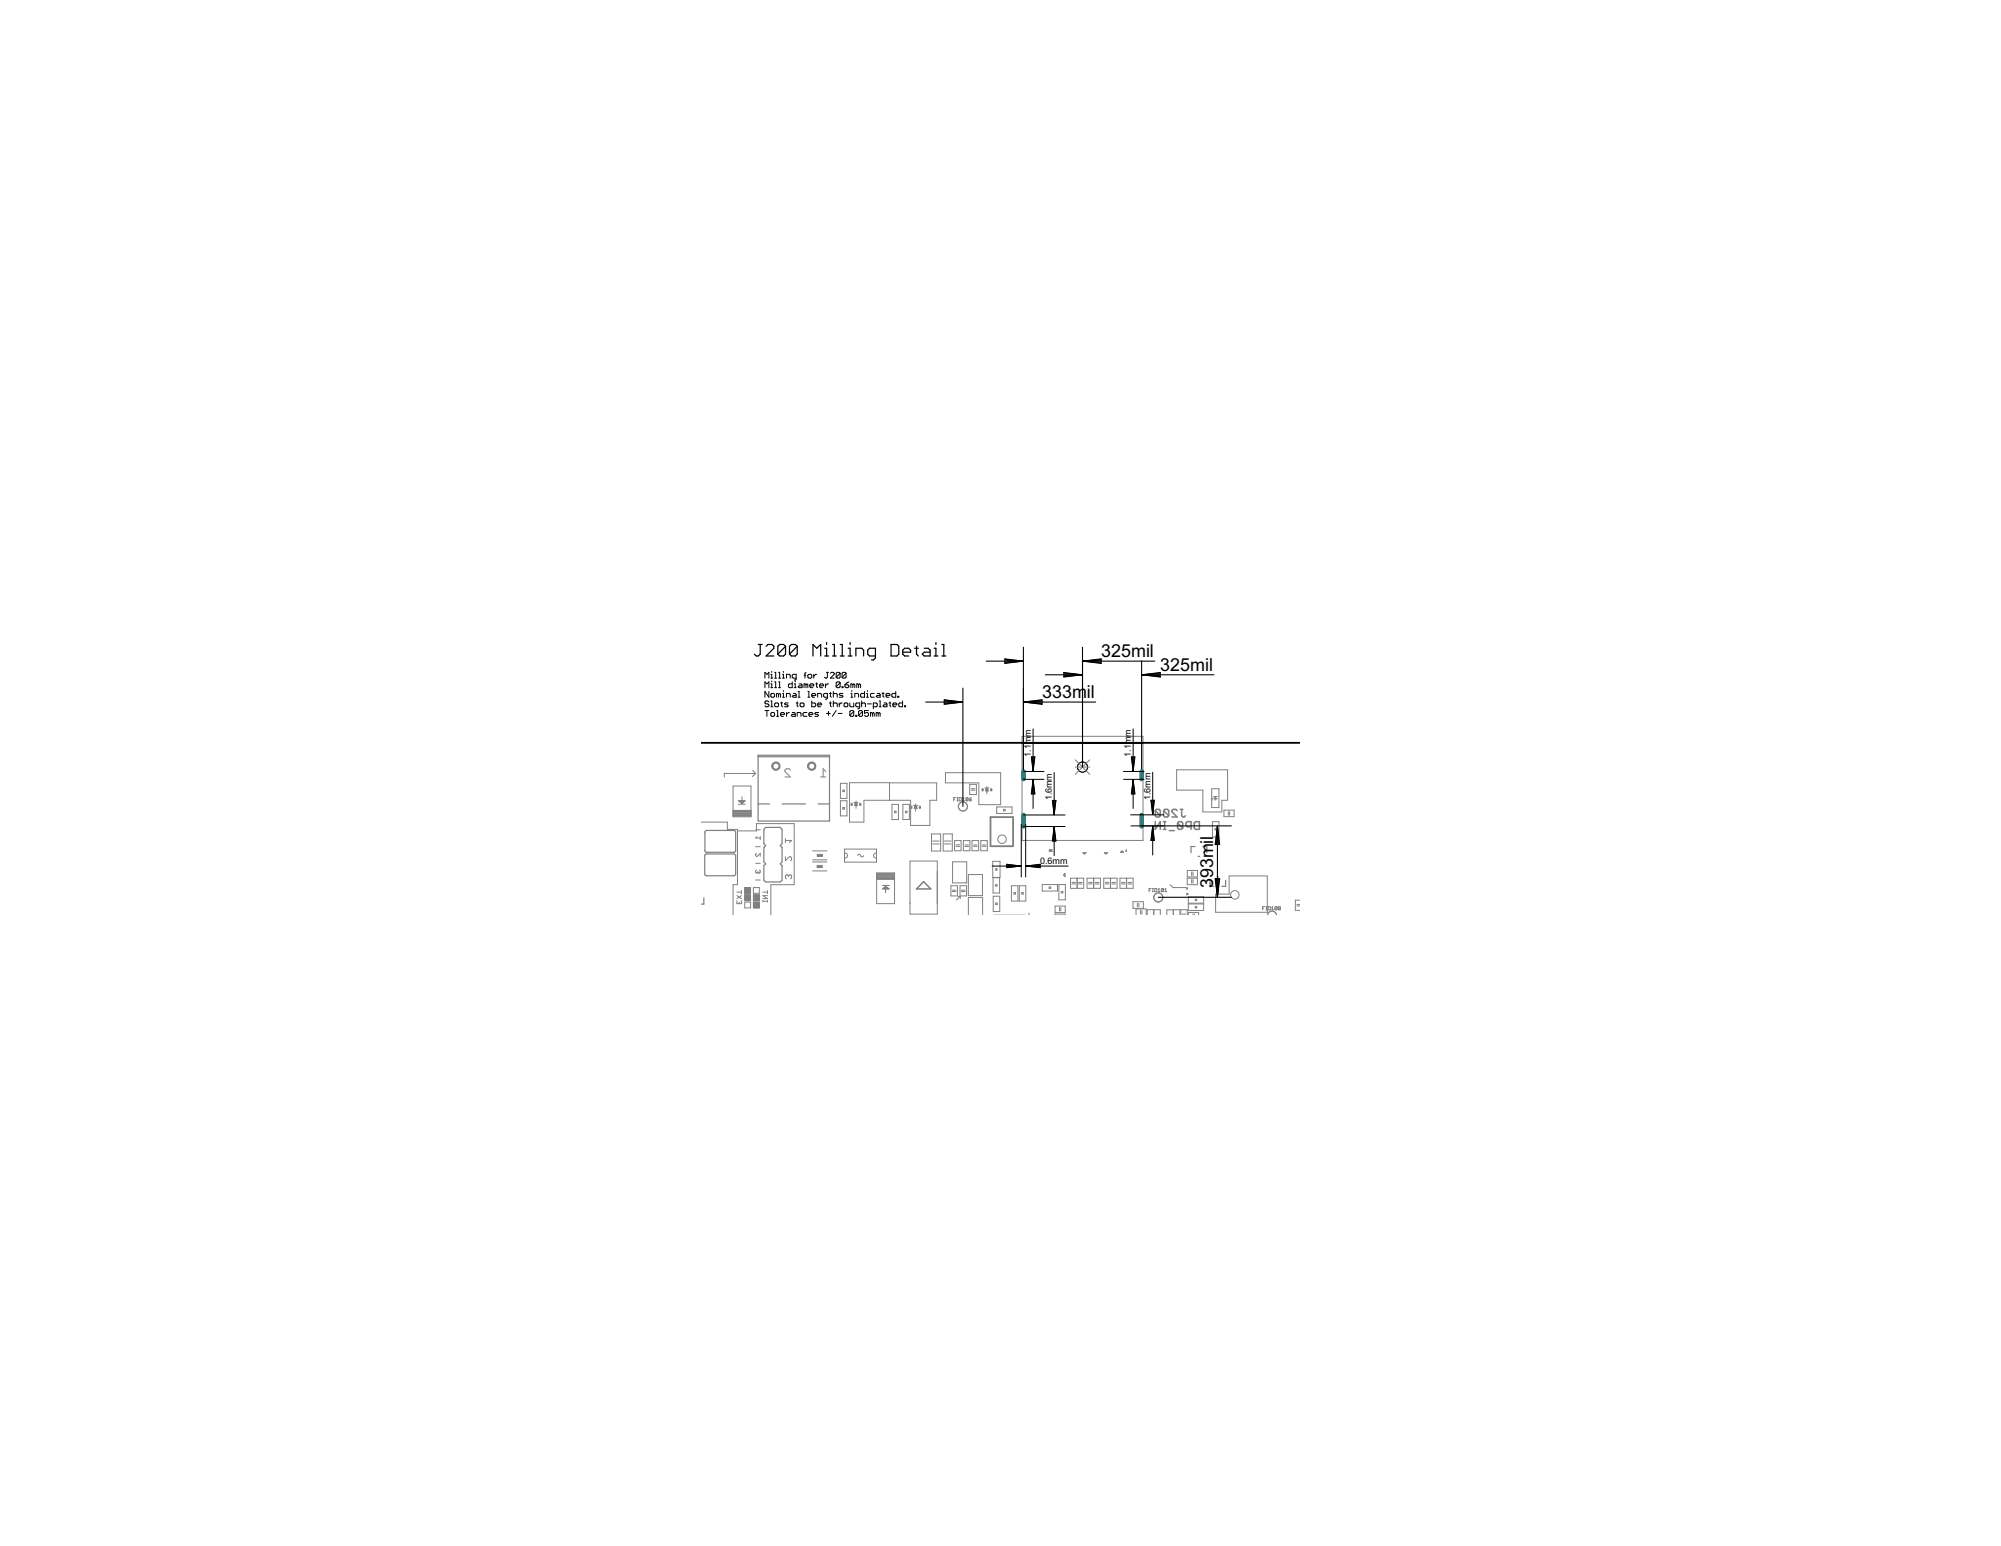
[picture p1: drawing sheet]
<svg xmlns="http://www.w3.org/2000/svg" width="279mm" height="216mm" viewBox="0 0 279 216" stroke-linecap="round" stroke-linejoin="round" font-family="sans-serif">
<defs><g id="words">
<g font-size="2.8">
<text x="153.8" y="91.8">325mil</text>
<text x="162" y="93.7">325mil</text>
<text x="145.5" y="97.5">333m</text>
<text x="151.8" y="97.5">il</text>
<text x="169.4" y="124.1" transform="rotate(-90 169.4 124.1)">393mil</text>
</g>
<g font-size="1.4">
<text x="143.9" y="105.7" transform="rotate(-90 143.9 105.7)">1.1mm</text>
<text x="157.9" y="105.7" transform="rotate(-90 157.9 105.7)">1.1mm</text>
<text x="146.9" y="111.8" transform="rotate(-90 146.9 111.8)">1.6mm</text>
<text x="160.6" y="111.8" transform="rotate(-90 160.6 111.8)">1.6mm</text>
<text x="145.2" y="120.6">0.6mm</text>
</g>
</g></defs>
<g fill="none" stroke="#808080" stroke-width=".14">
<path d="M97.9 114.8h3.7v1h1.4v7.7h-.6v4.2M102.4 109.8h2.5v4.3h-2.5zM102.4 113.3h2.5M102.4 114h2.5M102.4 113.9h2.5M102.4 113.8h2.5M102.4 113.7h2.5M102.4 113.6h2.5M102.4 113.5h2.5M102.4 113.4h2.5M102.4 113.2h2.5M103 116h2.6v-1h5.3v8.5h-3.3v4.2"/>
<path d="M103.1 111.8h1l-.5 .4zM103.1 112.3h1M103.6 111.3v.9M105.1 107.6l.4 .4M105.5 115.9h.7M105.5 118.2h.7M105.5 108h-4.4v.5M105.5 108l-.4 .5M105.6 119.2l-.1 .1 .1 .3 .6-.4v.4M105.7 116.8l-.2 .2h.7M106.2 116.8v.4M109.7 117.4h.8l-.3 .3"/>
<path d="M109.7 117.1v.6M109.7 119.6v.6l.5-.6 .3 .2v.3l-.1 .1M110.4 107.5l-.2-.1h-.4l-.2 .1v.2l.8 .8h-.8M113.5 118.8h2M114.6 108.5h.7M115.3 107.7l-.4-.3v1.1M117.3 109.4h1v2.1h-1zM117.3 111.8h1v2.1h-1zM117.7 110.3h.2v.3h-.2zM117.7 112.8h.2v.2h-.2zM117.9 119.1a.36 .36 0 0 1 .4 .4 .36 .36 0 0 1-.4 .3M117.9 118.6h4.5v1.8h-4.5z"/>
<path d="M119.2 112.1h.6M119.5 111.9v.2M119.5 112.2v.7M119.5 112.2l.2 .3h-.4zM119.8 119.5a.2 .2 0 0 1 .2-.2 .2 .2 0 0 1 .2 .2l.2 .2 .2-.2M122.4 119.1a.36 .36 0 0 0-.4 .4 .36 .36 0 0 0 .4 .3M124.3 109.3h6.5v2.5h-1v3.5h-2.7v-3.5h-6.5v3h-2v-5.5h5.6v2.5M124.5 112.3h1v2.1h-1zM124.9 113.3h.2v.2h-.2zM126.1 112.3h.9v2.1h-.9zM126.4 113.3h.2v.2h-.2zM127.6 112.5h.5"/>
<path d="M127.8 112.3v.2M127.8 112.6v.7M127.8 112.6l.3 .3h-.4zM130.1 116.5h1.2v2.4h-1.2zM130.2 117.5h.9M130.2 117.9h.9M131.7 116.5h1.3v2.4h-1.3zM131.9 117.5h.9M131.9 117.9h.9M132 107.9h7.7v4.5h-3v-3.1h-4.7zM133.2 111.6h.1M133.3 117.4h.9v1.4h-.9z"/>
<path d="M133.5 111.4h-.3v.4M133.5 118h.5M133.5 118.2h.5M133.6 111.4h.2M133.6 111.8h.2M133.7 111.4v.4M133.9 111.4l.3 .1v.3h-.3zM134.4 111.8h.3M134.4 111.5l.2-.1v.4M134.5 117.4h.9v1.4h-.9zM134.7 118.2h.5M134.7 118h.5"/>
<path d="M135.2 111.5l-.3-.1v.4M135.2 111.5l-.1 .3h-.2M135.2 111.5l-.3 .3M135.3 111.6h.3v.2h-.2zM135.4 109.5h.9v1.5h-.9zM135.6 110.3h.5M135.6 110.2h.5M135.6 111.4l-.3 .2M135.7 117.4h1v1.4h-1zM135.9 118h.5M135.9 118.2h.5M136.9 117.4h1v1.4h-1z"/>
<path d="M137.2 118h.5M137.2 118.2h.5M137.5 110h.6M137.8 109.8v.2M137.8 110.2v.6M137.8 110.2l.2 .2h-.4zM139.2 112.7h2.1v.9h-2.1zM140.1 113h.2v.2h-.2zM142.7 117.4v-14.6h16.9v14.6M142.7 117.4h16.9M146.5 118.7v.2h.2M146.5 118.7h.2v.2"/>
<path d="M146.5 118.7l.2 .2M146.9 118.7h-.2l.2 .2h-.2M151.3 119.2l-.1-.1h.5l-.3 .2M151.3 119.2h.2M151.3 119.2l.1 .1M154.3 119.2l.1 .1M154.3 119.2l-.1-.1h.5l-.2 .2M154.3 119.2h.2M156.6 118.9h.2M156.6 118.8l-.2 .2h.5l-.2-.2M157.2 118.9h.1M157.3 118.7h-.1v.2"/>
<path d="M164.3 107.5h7.1v4.3h-.8v1.6h-2.6v-3.1h-3.7zM169.2 110.2h1v2.6h-1zM169.3 114.7h.9v2.2h-.9zM169.3 111.5l-.1 .1M169.3 111.7l-.1 .1M169.4 111.3h.6M169.7 115.7h.1v.2h-.1zM169.7 111.3v.5M169.7 111.4l.2 .2h-.4zM170.9 113.1h1.4v.9h-1.4zM171.5 113.3v.6M171.7 113.3v.6"/>
<path d="M102.9 125.8v.4h.6v-.4M102.9 125.1l.6 .4M102.9 124.6h.6M103.2 126v.2M103.5 124.4v.4M103.5 125.1l-.6 .4M104 126h.8v.8h-.8zM104 124h.8v.8h-.8zM104 125h.8v.8h-.8zM105.2 126h.8v.8h-.8zM105.2 125h.8v.8h-.8zM105.2 124h.8v.8h-.8z"/>
<path d="M105.5 120.6h.7M105.5 122.9h.7M105.6 121.5l-.1 .3 .1 .1 .2-.1M105.8 121.7v.1M106 121.5l.2 .3-.2 .1-.2-.1M106.5 124.6h.7M106.5 125.8v.2M106.5 125.9h.7M107.2 124.4v.4M107.2 125.8v.2M107.2 125.1h-.7l.7 .4h-.7M110.1 122.3l-.2-.1-.2 .1v.3l.1 .1"/>
<path d="M110.1 122.3l.1-.1 .3 .1v.3l-.1 .1M110.1 122.3v.1M113.5 120.4h1.9M113.5 121.6h1.9M113.5 120.1h2M122.4 121.9h2.5v4.3h-2.5zM122.4 122.3h2.5M122.4 122.6h2.5M122.4 122h2.5M122.4 122.1h2.5M122.4 122.2h2.5M122.4 122.4h2.5"/>
<path d="M122.4 122.7h2.5M122.4 122.8h2.5M123.2 124.1l.5-.3 .5 .3zM123.2 123.7h1M123.7 123.8v.9M127.1 120.2h3.8v7.5h-3.8zM132.8 123.7h.9v1.4h-.9zM133 124.5h.5M133 124.3h.5M133 120.4h2v2.9h-2zM133.8 125.2h.3v.3M134 125.2l-.5 .5"/>
<path d="M134 123.7h1v1.4h-1zM134.2 124.5h.5M134.2 124.3h.5M135.2 122.1h2v3h-2zM135.2 127.7v-2.4h2v2.4M138.6 120.3h1v2.2h-1zM138.7 122.6h.9v2.1h-.9zM138.7 125.2h.9v2.1h-.9zM139 123.5h.2v.2h-.2zM139 126.1h.2v.2h-.2zM141.2 123.7h.9v2.1h-.9zM141.6 124.7h.2v.2h-.2z"/>
<path d="M142.3 123.7h.9v2.1h-.9zM142.7 124.7h.2v.2h-.2zM143.7 127.5v.2M145.5 123.5h2.2v.9h-2.2zM146.5 123.9h.2v.2h-.2zM147.3 127.7h1.4M147.3 126.5h1.4v.9h-1.4zM147.8 123.5h1v2.2h-1zM147.9 126.7v.5M148.1 126.7v.5M148.2 124.5h.2v.2h-.2zM148.5 122.2l.2-.2v.4l-.2-.2"/>
<path d="M148.6 122.1v.2M149.5 122.6h1.8v1.5h-1.8zM149.7 123.2h.5M149.7 123.4h.5M150.4 122.6v1.5M150.6 123.2h.5M150.6 123.4h.5M151.8 122.6h1.8v1.5h-1.8zM152 123.2h.5M152 123.4h.5M152.7 122.6v1.5M152.9 123.2h.5"/>
<path d="M152.9 123.4h.5M154.1 122.6h1.9v1.5h-1.9zM154.3 123.2h.5M154.3 123.4h.5M155 122.6v1.5M155.3 123.2h.5M155.3 123.4h.5M156.4 122.6h1.8v1.5h-1.8zM156.6 123.2h.5M156.6 123.4h.5M157.3 122.6v1.5M157.5 123.2h.5"/>
<path d="M157.5 123.4h.5M158.2 125.9h1.4v1h-1.4zM158.6 127.7v-.8h1.4v.8M158.8 126.1v.5M159 126.1v.5M159.2 127.1v.6M159.4 127.1v.6M160.2 127.7v-.7h1.8v.7M160.4 124.3h.2M160.7 124.1h-.3v.4M160.9 124.5h.2M160.9 124.1h.2"/>
<path d="M161 124.1v.4M161.1 127v.7M161.2 124.1h.3l-.1 .4h-.2zM161.7 124.5h.3M161.7 124.2l.1-.1v.4M162.5 124.1v.4h-.3M162.5 124.1h-.3v.4M162.5 124.1l-.3 .4M162.6 124.5h.3M162.6 124.2l.2-.1v.4M163.4 123.5l.4 .5h1.8l.2 .1M163.8 127.7v-.7h1v.7"/>
<path d="M163.8 127.1h-.9v.6M164.9 127.7v-.7h.9v.7M165.1 127.7h.5M165.6 124.1h.2M165.7 124.8l.2 .1-.2 .1zM165.8 122.6h1.4v.9h-1.4zM165.8 121.6h1.4v.9h-1.4zM165.8 124v.1M165.9 125.2h2.2v.9h-2.2zM165.9 126.2h2.2v.9h-2.2zM165.9 127.7v-.3h1.5v.3M166.4 121.8v.5"/>
<path d="M166.4 122.8v.5M166.6 127.6v.1M166.6 121.8v.5M166.6 122.8v.5M166.8 127.6v.1M166.9 126.6h.2v.2h-.2zM166.9 125.6h.2v.2h-.2zM171.6 122.3h5.4v5.1h-7.3v-2.5h1.9zM176.3 126.9h.2M176.6 126.6h-.3v.5M176.8 127.1h.1M176.8 126.6h.1"/>
<path d="M176.8 126.6v.5M177 127.7a.62 .62 0 0 1 .6-.5 .62 .62 0 0 1 .6 .5M177.1 126.6l.3 .1-.1 .4h-.2zM177.5 127.1h.4M177.5 126.8l.2-.2v.5M178.3 126.7v.3h-.3M178.3 126.7h-.3v.3M178.3 126.7l-.3 .3M178.6 126.9h.1M178.6 126.9h-.1l.1 .2 .2-.1-.1-.1M178.6 126.9l-.1-.1 .1-.2 .2 .1-.1 .2M181.1 126.5h.4"/>
<path d="M181.1 126.3h.4M181.5 125.7h-.6v1.4h.6"/>
<circle cx="134.5" cy="112.6" r=".64"/>
<circle cx="139.9" cy="117.2" r=".59"/>
<circle cx="161.7" cy="125.3" r=".64"/>
<circle cx="172.4" cy="125" r=".59"/>
</g>
<g fill="#808080" stroke="#808080" stroke-width=".14">
<path d="M104 124h.8v.8h-.8z"/>
<path d="M104 125h.8v.8h-.8z"/>
<path d="M105.2 125h.8v.8h-.8z"/>
<path d="M105.2 126h.8v.8h-.8z"/>
<path d="M114.1 119.3h.7v.3h-.7z"/>
<path d="M139 121.3h.2v.2h-.2z"/>
<path d="M120 112.2h.2v.3h-.2z"/>
<path d="M118.8 112.2h.2v.3h-.2z"/>
<path d="M119.4 112.2h.3v.3h-.3z"/>
<path d="M128.4 112.6h.1v.3h-.1z"/>
<path d="M127.2 112.6h.1v.3h-.1z"/>
<path d="M127.7 112.6h.3v.3h-.3z"/>
<path d="M138.3 110.2h.2v.2h-.2z"/>
<path d="M137.1 110.2h.2v.2h-.2z"/>
<path d="M137.6 110.2h.3v.2h-.3z"/>
<path d="M114.1 120.9h.7v.3h-.7z"/>
</g>
<path d="M138.3 114.1h3.2v4.1h-3.2z" fill="none" stroke="#808080" stroke-width=".25"/>
<g fill="none" stroke="#808080" stroke-width=".17">
<path d="M98.5 119.3h.2h3.9l.1 .2v2.7l-.2 .1h-3.9l-.2-.3zM98.5 116.1l.2-.1h3.9l.1 .2v2.8h-4.2zM105.9 105.5h9.9v9.2h-9.9zM105.9 112.3h1.5M105.9 105.7h9.9M106.9 115.5h2l.3 .3v2l-.3 .3 .3 .2v2.1l-.3 .2 .3 .3v2l-.3 .3h-2l-.2-.3v-2l.2-.3-.2-.2v-2.1l.2-.2-.2-.3v-2zM109.2 112.3h3.3M114.2 112.3h1.6M166.9 118.2h-.6v.9M167.3 119.6h.2M168 118.2h.5v.9M168.5 118.6a.3 .3 0 0 0-.3 .4"/>
<path d="M98.3 125.4v.9h-.4M169 122.9v.9h.5M169.2 123a.3 .3 0 0 1-.2 .4M169.9 122.4h.2M171.1 122.9v.9h-.5"/>
</g>
<g fill="none" stroke="#808080" stroke-width=".21">
<path d="M103.3 111.9h.6M161.3 113.2v.7l.2 .2h.3l.2-.2M161.3 113.2l.2-.2h.3l.2 .2v.7M161.3 114.7v1.1l.7-1.1v1.1M161.3 113.2l.7 .7M162.4 115.8h.4M162.4 114.7h.4M162.5 113.2v.7l.1 .2h.4l.2-.2M162.5 113.2l.1-.2h.4l.2 .2v.7M162.5 113.2l.7 .7M162.6 114.7v1.1M163.3 116h.7"/>
<path d="M164.4 113.2l-.2-.2h-.4l-.2 .2v.2l.8 .7h-.8M164.4 114.9v.7l.2 .2h.4l.1-.2M164.4 114.9l.2-.2h.4l.1 .2v.7M164.4 114.9l.7 .7M164.8 113h.4M165 113v.9l.2 .2h.2l.1-.2M166.3 115.5h-.5l-.2-.2v-.4l.2-.2h.5v1.1M166.8 114.9l.1-.2h.6v1.1h-.6l-.1-.2zM123.4 124.1h.6M129 123.1l1 1h-2z"/>
</g>
<g fill="#808080" stroke="#808080" stroke-width=".14">
<path d="M112.9 106.6a.59 .59 0 0 1 .9 .1 .59 .59 0 0 1-.3 .9 .59 .59 0 0 1-.7-.6h.1a.43 .43 0 0 1 .6-.4 .43 .43 0 0 1 .1 .7 .43 .43 0 0 1-.7-.1v-.2h-.1z" fill-rule="evenodd"/>
<path d="M107.9 106.6a.59 .59 0 0 1 1 .1 .59 .59 0 0 1-.4 .9 .59 .59 0 0 1-.7-.6h.1a.43 .43 0 0 1 .6-.4 .43 .43 0 0 1 .2 .7 .43 .43 0 0 1-.8-.1v-.2h-.1z" fill-rule="evenodd"/>
</g>
<path d="M103.5 112h.2M123.5 124h.3" fill="none" stroke="#808080" stroke-width=".32"/>
<path d="M97.9 103.7h83.6" fill="none" stroke="#000" stroke-width=".25"/>
<g fill="none" stroke="#000" stroke-width=".14">
<path d="M142.7 103.8h16.9"/>
<circle cx="151.2" cy="107.1" r=".7"/>
</g>
<circle cx="151.2" cy="107.1" r=".7" fill="#fff" stroke="#000" stroke-width=".14"/>
<path d="M150.1 106.1l2.1 2M150.1 107.1h2.1M152.2 106.1l-2.1 2" fill="none" stroke="#808080" stroke-width=".14"/>
<path d="M142.9 107.7v1.1M142.9 113.8v1.6M159.4 107.7v1.1M159.4 113.8v1.6" fill="none" stroke="#008080" stroke-width=".61"/>
<g fill="none" stroke="#000" stroke-width=".14">
<path d="M106.8 94.7v-.8l.3 .3 .3-.3v.8M106.8 96v-.8l.3 .3 .3-.3v.8M106.8 99.2h.6M107.1 99.2v.8M107.4 96.6v.8l-.6-.8v.8M107.4 98l-.2-.1h-.3l-.1 .3 .1 .1h.3l.2 .1v.2l-.2 .1h-.3l-.1-.1M107.6 94.2h.2v.5M107.6 95.5h.2v.5M107.6 97.9h.2v.8M107.6 94.7h.3M107.6 96h.3M107.6 97l.2-.2h.2l.2 .2v.2l-.2 .2h-.2l-.2-.2z"/>
<path d="M107.6 98.7h.3M107.8 93.8v.1M107.8 95.1v.1M107.8 99.5h.2l.2 .1v.3l-.2 .1h-.2l-.2-.1v-.3zM108.2 94.7h.2M108.2 93.9h.1v.8M108.2 95.2h.1v.8M108.2 98.3l.1-.1h.3l.1 .1v.3l-.1 .1h-.3l-.1-.1zM108.2 96h.2M108.4 99.2h.2v.8M108.7 94.7h.3M108.7 93.9h.2v.8"/>
<path d="M108.7 95.2h.2v.8M108.7 96h.3M108.7 97l-.3-.2v.6M108.7 97v.4M108.7 97l.2-.2 .1 .2v.4M109 99.8h.5l-.1-.3h-.3l-.1 .1v.3l.1 .1h.3M109 98.2h.3M109.1 98v.6l.2 .1M109.3 94.2h.1v.5M109.3 94.7h.2M109.3 96.8h.1v.6M109.3 97.4h.2"/>
<path d="M109.4 93.8v.1M109.4 96.4v.2M109.8 94.7v-.5h.4l.1 .1v.4M109.8 97.4v-.6h.4l.1 .2v.4M109.8 99.5v.5M110.1 98.2h-.4l-.2 .1 .2 .1h.2l.2 .2-.2 .1h-.4M110.2 99.5l-.4 .3M110.6 95.2v.8h-.4l-.1-.1v-.3l.1-.1h.4M110.6 99.5h.3l.1 .1v.4h-.4l-.1-.1 .1-.1h.4M110.8 96.8h.2l.2 .2v.4h-.4l-.2-.2 .2-.1h.4M110.9 95.5h.1v.5M110.9 96h.3"/>
<path d="M111 95.1v.1M111.2 94.7h-.4l-.2-.1v-.3l.2-.1h.4v.6l-.3 .2M111.2 98.2h.2M111.3 98v.6l.1 .1M111.4 97.4h.3M111.4 96.6h.2v.8M111.6 95.5h.2l.2 .1v.4h-.4l-.2-.1 .2-.1h.4M111.7 98.3l.1-.1h.3l.2 .1v.3l-.2 .1h-.3l-.1-.1zM112.3 94.3h.2M112.5 93.9l-.1 .1v.7M112.5 95.6l.2-.1 .1 .1v.4M112.5 95.6l-.2-.1v.5"/>
<path d="M112.5 95.6v.4M112.7 99.5h-.4l-.2 .1v.3l.2 .1h.4M112.8 94.3l.1-.1h.3l.1 .1v.3l-.1 .1h-.3l-.1-.1zM112.8 97.4h.3M112.8 96.6h.1v.8M112.9 99.8h.6l-.2-.3h-.2l-.2 .1v.3l.2 .1h.2M113.1 95.8h.5l-.1-.3h-.3l-.1 .1v.3l.1 .1h.3M113.3 97.1h.6v-.1l-.2-.2h-.2l-.2 .2v.2l.2 .2h.2M113.3 97.9v.8h.4l.2-.1v-.3l-.2-.1h-.4M113.6 94.2v.5M113.9 95.5h.3M114 94.2h-.1l-.3 .2"/>
<path d="M114 95.4v.5l.2 .1M114.2 97.4v-.6h.4l.1 .2v.4M114.2 98.4h.5l-.1-.2h-.3l-.1 .1v.3l.1 .1h.3M114.3 99.5h-.4l-.1 .1 .1 .2h.3l.1 .1-.1 .1h-.4M114.4 95.8h.6l-.1-.3h-.3l-.2 .1v.3l.2 .1h.3M115.3 95.5v.5M115.4 93.9h.3M115.4 99.6h.5M115.5 93.9v.7l-.1 .1-.3-.1M115.5 97.4h-.4l-.1-.2v-.2l.1-.2h.4v.7l-.2 .1M115.7 95.5h-.2l-.2 .3M115.7 99.4v.5"/>
<path d="M115.8 96.8h.3M115.8 98.2h.3M116 94l.1-.1h.3l.1 .1v.2l-.5 .5h.5M116 96.7v.5l.1 .2M116 98v.6l.1 .1M116.4 97l.1-.2h.3l.1 .2v.4M116.4 96.6v.8M116.4 97.9v.8M116.4 98.3l.1-.1h.3l.1 .1v.4M116.8 99.2l-.6 .8M117 99.6h.6M117.2 98.2v.5"/>
<path d="M117.3 94v.6l-.1 .1h-.3l-.1-.1M117.3 94l-.1-.1h-.3l-.1 .1v.6M117.3 95.4l-.1-.2h-.3l-.1 .2v.5M117.3 95.4v.5l-.1 .1h-.3l-.1-.1M117.3 94l-.5 .6M117.3 95.4l-.5 .5M117.6 95.9h.1v.1h-.1zM117.6 98.2h-.2l-.2 .2M117.7 96.8h-.4l-.1 .2 .1 .1h.3l.1 .1-.1 .2h-.4M117.9 98.3l.1-.1h.3l.1 .1v.3l-.1 .1h-.3l-.1-.1zM118 95.6h.4l.1 .3-.1 .1h-.3l-.1-.1zM118.1 94v.6l-.1 .1h-.3l-.1-.1"/>
<path d="M118.1 94l-.1-.1h-.3l-.1 .1v.6M118.1 94l-.5 .6M118.5 95.2l-.5 .4M118.7 98.2v.4l.1 .1h.4v-.5M118.8 97.4h.3M118.8 96.8h.1v.6M118.9 96.4v.2M119.1 95.6l-.3-.1v.5M119.1 95.6v.4M119.1 95.6l.1-.1 .2 .1v.4M119.2 99.4l-.1-.2h-.3l-.1 .2v.5M119.2 99.4v.5l-.1 .1h-.3l-.1-.1"/>
<path d="M119.2 99.4l-.5 .5M119.4 97.4v-.6h.4l.1 .2v.4M119.5 99.9h.1v.1h-.1zM119.9 95.6l-.3-.1v.5M119.9 95.6v.4M119.9 95.6l.1-.1 .2 .1v.4M120 98.7h-.4l-.1-.1v-.3l.1-.1h.4v.6l-.2 .2M120.3 98.3l.1-.1h.3l.1 .1v.4M120.3 97.9v.8M120.4 99.4l-.1-.2h-.3l-.1 .2v.5M120.4 99.4v.5l-.1 .1h-.3l-.1-.1M120.4 99.4l-.5 .5"/>
<path d="M120.7 96.6v.8h-.4l-.1-.2v-.2l.1-.2h.4M121 97.4h.3M121 96.8h.1v.6M121.1 96.4v.2M121.1 98.3h.6M121.3 99.2h-.6v.4l.3-.1 .3 .1v.3l-.2 .1h-.2l-.2-.1M121.8 99.6l-.3-.1v.5M121.8 99.6v.4M121.8 99.6l.1-.1 .2 .1v.4M121.9 98.7h.4l.2-.1v-.3l-.2-.1h-.4v.8M122.1 96.8h-.4l-.2 .2v.2l.2 .2h.4M122.5 96.8h.3l.1 .2v.4h-.4l-.2-.2 .2-.1h.4"/>
<path d="M122.6 99.6l.2-.1 .1 .1v.4M122.6 99.6l-.3-.1v.5M122.6 99.6v.4M122.8 97.9h.1v.8M122.8 98.7h.2M123.2 96.8h.2M123.3 96.7v.5l.1 .2M123.4 98.2h.3l.1 .1v.4h-.4l-.1-.1 .1-.2h.4M123.7 97.1h.5l-.1-.3h-.3l-.1 .2v.2l.1 .2h.3M124.1 98.2h.3M124.3 98v.6l.1 .1M124.7 98.4h.5l-.1-.2h-.3l-.1 .1v.3l.1 .1h.3"/>
<path d="M125.1 96.6v.8h-.4l-.2-.2v-.2l.2-.2h.4M125.3 97.2h.2v.2h-.2zM126 97.9v.8h-.4l-.1-.1v-.3l.1-.1h.4M126.3 98.6h.1v.1h-.1zM108.4 100h.3M111.3 100v-.5h.4l.1 .1v.4M142.6 115.1v7.4M142.9 113.8h5.8M142.9 115.4h5.8M142.9 107.7h2.9M142.9 108.8h2.9M143.2 115.1v7.4"/>
<path d="M144 105.7h.5l-.2 2zM144.1 105.7l.2 2M144.3 101.8v5.9M144.3 108.9v4M144.3 108.9l.2 2h-.5zM144.3 108.9l-.2 2M144.3 108.9l.1 2M144.3 108.9l.2 2M144.4 105.7l-.1 2M144.5 105.7l-.2 2M146.9 111.8h.5l-.2 2zM147 111.8l.2 2"/>
<path d="M147.1 111.8l.1 2M147.2 107.9v5.9M147.2 115.5v4M147.2 115.5l.2 2h-.5zM147.2 115.5l-.1 2M147.2 115.5l.1 2M147.2 115.5l-.2 2M147.2 115.5l.2 2M147.3 111.8l-.1 2M147.4 111.8l-.2 2M156.9 107.7h2.8M156.9 108.8h2.8"/>
<path d="M157.9 113.8h4.6M157.9 115.3h4.6M158 105.7h.5l-.3 2zM158 105.7l.2 2M158.1 105.7l.1 2M158.2 108.9l.3 2h-.5zM158.2 101.8v5.9M158.2 108.9v4M158.2 108.9l-.1 2M158.2 108.9l.1 2M158.2 108.9l-.2 2M158.2 108.9l.2 2"/>
<path d="M158.3 105.7l-.1 2M158.4 105.7l-.2 2M160.7 111.8h.5l-.2 1.9zM160.7 111.8l.3 1.9M160.8 111.8l.2 1.9M161 107.8v5.9M161 115.4v4M161 115.4l.2 2h-.5zM161 115.4l-.2 2M161 115.4l.1 2M161 115.4l-.3 2M161.1 111.8l-.1 1.9"/>
<path d="M138.5 120.9h4.1M140.6 120.7l2 .2-2 .3zM140.6 120.8l2 .1M140.6 120.7l2 .2M142.6 120.9l-2 .1M142.6 120.9l-2 .2M143.3 120.9h5.8M143.3 120.9l1.9-.2v.5zM143.3 120.9l1.9 .1M143.3 120.9l1.9 .2M145.2 120.8l-1.9 .1M145.2 120.7l-1.9 .2"/>
</g>
<g fill="none" stroke="#000" stroke-width=".15">
<path d="M129.2 98h5.2M131.8 97.7l2.6 .3-2.6 .4zM131.8 97.9l2.6 .1M131.8 97.8l2.6 .2M134.4 98l-2.6 .2M134.4 98l-2.6 .3M134.5 96.1v16.5M137.7 92.3h5.1M140.3 92l2.5 .3-2.5 .3zM140.3 92.2l2.5 .1M140.3 92.1l2.5 .2M142.8 92.3l-2.5 .2"/>
<path d="M142.8 92.3l-2.5 .3M142.9 90.4v17.1M143 98h10M143 98l2.5-.3v.7zM143 98l2.5 .2M143 98l2.5 .3M145.5 97.9l-2.5 .1M145.5 97.8l-2.5 .2M146 94.2h5.1M148.5 93.9l2.6 .3-2.6 .4zM148.5 94.1l2.6 .1M148.5 94l2.6 .2"/>
<path d="M151.1 94.2l-2.6 .2M151.1 94.2l-2.6 .3M151.2 90.4v16.7M151.2 92.3h10M151.2 92.3l2.6-.3v.6zM151.2 92.3l2.6 .2M151.2 92.3l2.6 .3M153.8 92.2l-2.6 .1M153.8 92.1l-2.6 .2M159.4 92.3v15.1M159.5 94.2h10M159.5 94.2l2.5-.3v.7z"/>
<path d="M159.5 94.2l2.5 .2M159.5 94.2l2.5 .3M162 94.1l-2.5 .1M162 94l-2.5 .2M159.4 115.3h12.5M170 115.4v9.8M170 115.4l.3 2.5h-.6zM170 115.4l-.1 2.5M170 115.4l.1 2.5M170 115.4l-.3 2.5M170 115.4l.2 2.5M161.7 125.3h10.2"/>
<path d="M169.7 122.7h.6l-.3 2.5zM169.7 122.7l.3 2.5M169.9 122.7l.1 2.5M170.1 122.7l-.1 2.5M170.2 122.7l-.2 2.5"/>
</g>
<g fill="none" stroke="#000" stroke-width=".17">
<path d="M105.9 90h.5M106.2 90v1.4l-.3 .2h-.3l-.3-.2M107 90.3l.2-.3h.6l.3 .3v.2l-1.1 1.1h1.1M109.7 90.3v1.1l-.3 .2h-.5l-.3-.2M109.7 90.3l-.3-.3h-.5l-.3 .3v1.1M109.7 90.3l-1.1 1.1M111.3 90.3v1.1l-.2 .2h-.6l-.3-.2M111.3 90.3l-.2-.3h-.6l-.3 .3v1.1M111.3 90.3l-1.1 1.1M113.5 91.6v-1.6l.5 .5 .6-.5v1.6M115.1 91.6h.6M115.1 90.5h.3v1.1"/>
<path d="M115.4 89.7v.3M116.2 91.6h.6M116.2 90h.3v1.6M117.3 91.6h.6M117.3 90h.3v1.6M118.4 91.6h.6M118.4 90.5h.3v1.1M118.7 89.7v.3M119.5 91.6v-1.1h.8l.3 .3v.8M122.2 91.6h-.8l-.2-.2v-.6l.2-.3h.8v1.4l-.2 .3h-.3M124.4 90h.8l.3 .3v1.1l-.3 .2h-.8zM126 91.1h1.1v-.3l-.2-.3h-.6l-.3 .3v.6l.3 .2h.6"/>
<path d="M127.7 90.5h.5M128 90.3v1.1l.2 .2M129.1 90.5h.5l.3 .3v.8h-.8l-.3-.2 .3-.3h.8M130.4 91.6h.6M130.4 90.5h.3v1.1M130.7 89.7v.3M131.5 91.6h.6M131.5 90h.3v1.6"/>
</g>
<use href="#words"/>
</svg>
